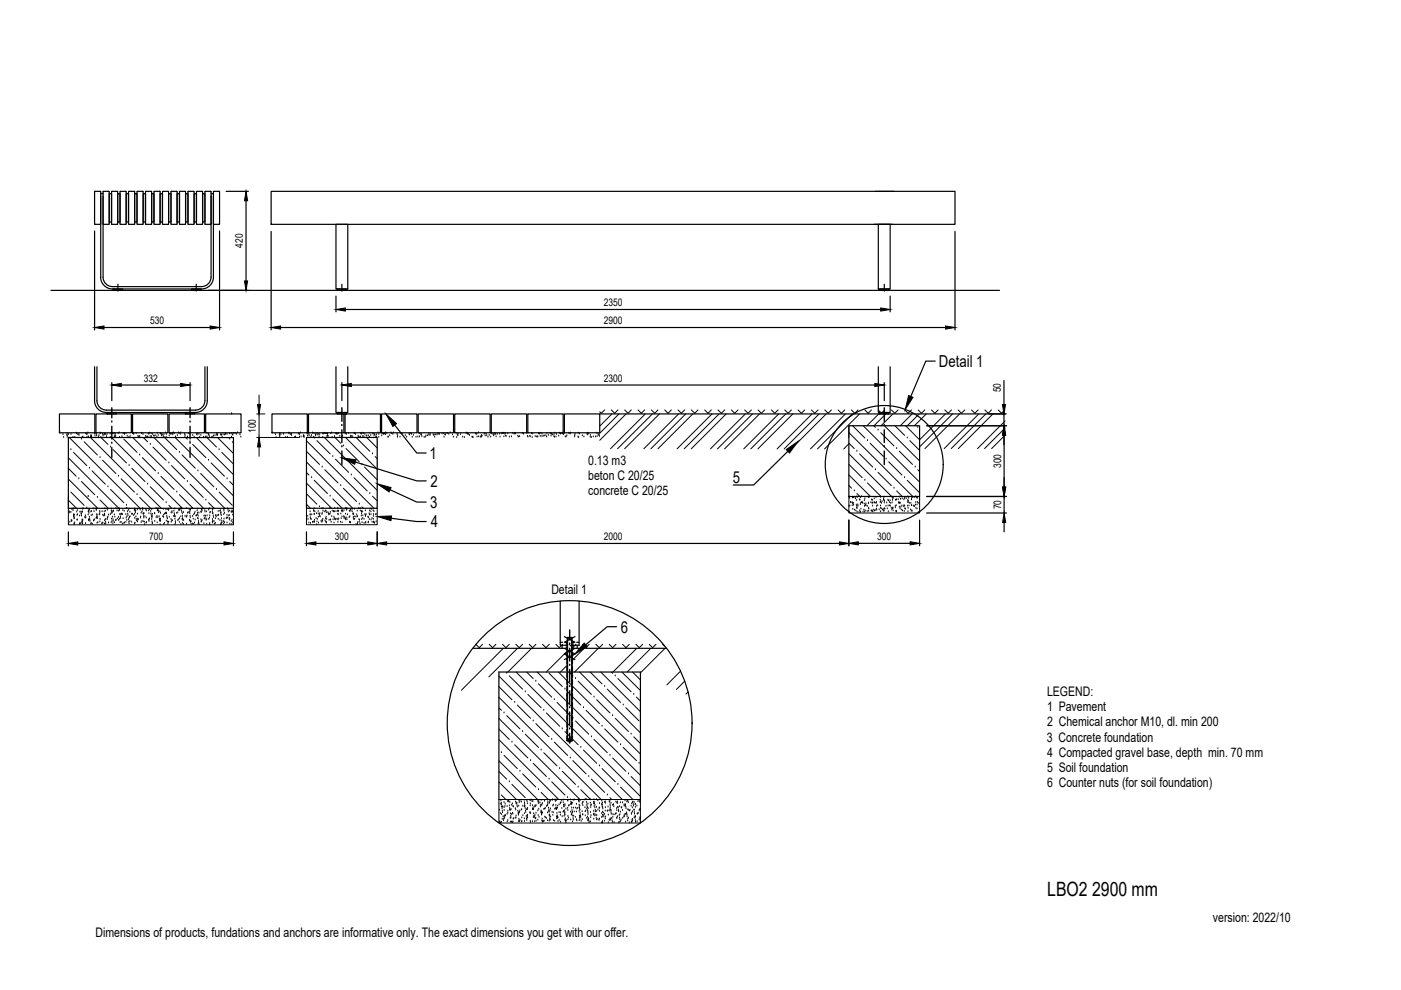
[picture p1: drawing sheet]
<svg xmlns="http://www.w3.org/2000/svg" width="297mm" height="210mm" viewBox="0 0 297 210" stroke-linecap="round" stroke-linejoin="round" font-family="sans-serif">
<defs><g id="words">
<text font-size="4.2" x="222" y="189.9">LBO2 2900 mm</text>
<g font-size="3.5">
<text x="199.1" y="77.8">Detail 1</text>
<text x="91" y="97.3">1</text>
<text x="91.2" y="107.7">3</text>
<text x="91.3" y="103.2">2</text>
<text x="155.3" y="102.3">5</text>
<text x="91.3" y="111.8">4</text>
<text x="131.6" y="134.1">6</text>
</g>
<g font-size="2.8">
<text x="124.7" y="98.6">0.13 m3</text>
<text x="124.7" y="101.8">beton C 20/25</text>
<text x="124.7" y="105">concrete C 20/25</text>
<text x="116.9" y="126">Detail 1</text>
<text x="222" y="147.6">LEGEND:</text>
<text x="222" y="150.8">1 Pavement</text>
<text x="222" y="154">2 Chemical anchor M10, dl. min 200</text>
<text x="221.9" y="157.2">3 Concrete foundation</text>
<text x="222" y="160.5">4 Compacted gravel base, depth min. 70 mm</text>
<text x="222" y="163.7">5 Soil foundation</text>
<text x="222" y="166.9">6 Counter nuts (for soil foundation)</text>
<text x="257.2" y="195.4">version: 2022/10</text>
<text x="20.2" y="198.6">Dimensions of products, fundations and anchors are informative only. The exact dimensions you get with our offer.</text>
</g>
<g font-size="2.2">
<text x="51.5" y="52.5" transform="rotate(-90 51.5 52.5)">420</text>
<text x="128" y="65">2350</text>
<text x="31.8" y="68.8">530</text>
<text x="128" y="68.8">2900</text>
<text x="30.5" y="81">332</text>
<text x="128" y="81">2300</text>
<text x="212.2" y="83.2" transform="rotate(-90 212.2 83.2)">50</text>
<text x="54.3" y="91.8" transform="rotate(-90 54.3 91.8)">100</text>
<text x="212.2" y="99.3" transform="rotate(-90 212.2 99.3)">300</text>
<text x="212.2" y="108" transform="rotate(-90 212.2 108)">70</text>
<text x="31.6" y="114.6">700</text>
<text x="71" y="114.6">300</text>
<text x="128" y="114.6">2000</text>
<text x="186" y="114.5">300</text>
</g>
</g></defs>
<!-- layer: SRAFY -->
<g fill="none" stroke="#000" stroke-width=".21">
<path d="M12.7 91.8h.1M13.3 92.2h.1M13.5 92.8h.1M14.2 92.3h.1M14.2 92h.1M14.2 92.7h.1M14.3 92.4h.1M14.5 97.1l10.7 10.7M14.5 99.3l1.6 1.7M14.5 92.1h.1M14.7 92.8l15 15M15 95.3h.1"/>
<path d="M15.1 92.1h.1M15.5 92.7h.1M15.6 95.9l2.8 2.8M15.9 92.7h.1M16.2 91.8h.1M16.2 92h.1M16.5 92.1h.1M16.7 92.1h.1M16.7 92.3h.1M17.3 93.1h.1M17.4 92.7h.1M17.6 92.7h.1"/>
<path d="M17.8 93.7l2.8 2.8M18.2 92h.1M18.3 92.1h.1M18.4 92.7h.1M18.5 92.1h.1M18.6 91.8h.1M18.8 92.6h.1M19 99.3h.1M19.2 92.8l15 15M19.2 92.6h.1M19.3 92.4h.1M19.3 92.6h.1"/>
<path d="M19.4 92.5h.1M19.4 92.7h.1M19.5 99.8l2.8 2.9M20.1 92h.1M20.1 92.5h.1M20.2 92h.1M20.4 92.1h.1M20.5 92.4h.1M20.9 92.7h.1M21 92.3h.1M21.2 91.8h.1M21.2 97h.1"/>
<path d="M21.3 91.9h.1M21.4 92.7h.1M21.4 92.8l1.5 1.4M21.7 92h.1M21.8 97.6l2.8 2.8M21.9 92.4h.1M21.9 92.2h.1M22.1 92h.1M22.2 92.2h.1M22.4 92.1h.1M22.6 92.6h.1M22.7 92.1h.1"/>
<path d="M23.3 92h.1M23.4 92.7h.1M23.4 94.8h.1M23.6 92h.1M23.7 92.8l15 15M23.8 91.9h.1M23.9 92h.1M24 95.3l2.8 2.9M24.1 92h.1M24.2 92.6h.1M24.4 92.1h.1M24.4 92.4h.1"/>
<path d="M24.4 91.9h.1M24.5 92.5h.1M25.1 91.9h.1M25.3 91.8h.1M25.4 92.7h.1M25.9 92.6h.1M26.1 91.9h.1M26.3 93.1l2.8 2.8M26.3 91.9h.1M26.4 92.1h.1M26.4 92h.1M26.7 91.9h.1"/>
<path d="M27 92.5h.1M27.3 92.7h.1M27.4 98.7h.1M27.6 92.5h.1M27.9 99.3l2.8 2.8M28.1 91.9h.1M28.2 92.8l15 15M28.3 91.9h.1M28.3 92.1h.1M28.9 91.9h.1M29.2 92.5h.1M29.3 92.7h.1"/>
<path d="M29.5 92.5h.1M29.6 96.5h.1M29.6 92.6h.1M30.1 91.9h.1M30.2 97l2.8 2.8M30.3 92.1h.1M30.4 92.8l.9 .9M30.9 92.5h.1M31 92.7h.1M31.3 92.7h.1M31.3 92.6h.1M31.4 92h.1"/>
<path d="M31.5 92.1h.1M31.7 91.8h.1M31.8 92.6h.1M31.9 94.2h.1M32 91.9h.1M32.1 92.6h.1M32.3 92.1h.1M32.4 94.8l2.8 2.8M32.6 92.4h.1M32.6 92.8l15.1 15M32.7 92.4h.1M33 92.4h.1"/>
<path d="M33.3 92.7h.1M33.3 91.8h.1M33.5 92.3h.1M34 92h.1M34 91.9h.1M34.2 92.4h.1M34.3 92.1h.1M34.4 92.2h.1M34.6 92.6h.1M34.7 92.2h.1M34.8 92.7h.1M34.9 92.8l2.6 2.5"/>
<path d="M35.1 91.8h.1M35.2 92.7h.1M35.3 92.1h.1M35.8 98.2h.1M35.9 92.4h.1M36 91.9h.1M36.1 92h.1M36.3 92.1h.1M36.4 98.7l2.8 2.8M36.5 92h.1M36.7 92.1h.1M36.7 91.8h.1"/>
<path d="M37 91.9h.1M37.1 92.8l12.4 12.3M37.2 92.7h.1M37.6 92.4h.1M37.8 91.8h.1M38 91.9h.1M38 95.9h.1M38.2 92.1h.1M38.4 91.8h.1M38.6 96.5l2.8 2.8M39.1 92.1h.1M39.2 92.7h.1"/>
<path d="M39.3 92.3h.1M39.4 92.8l.3 .3M39.8 92.7h.1M39.9 91.9h.1M40.2 92.1h.1M40.3 93.7h.1M40.8 94.2l2.9 2.8M40.9 92.3h.1M41.2 92.7h.1M41.6 92.8l7.9 7.8M41.7 92.1h.1M41.8 92.2h.1"/>
<path d="M41.9 91.9h.1M42 99.8h.1M42.2 92.1h.1M42.3 92.7h.1M42.6 92.3h.1M43.2 92.7h.1M43.5 92.7h.1M43.9 92.6h.1M43.9 92.8l2 2M43.9 91.9h.1M44.2 92.1h.1M44.2 97.6h.1"/>
<path d="M44.2 92.3h.1M44.2 92.2h.1M44.4 92.6h.1M44.8 98.2l2.8 2.8M44.9 92.7h.1M45.1 92.7h.1M45.3 92.4h.1M45.6 92.4h.1M45.9 92.3h.1M45.9 91.9h.1M46.1 92.3h.1M46.1 92.8l3.4 3.3"/>
<path d="M46.1 92.1h.1M46.5 95.3h.1M46.8 92.2h.1M46.9 92.3h.1M47 92.2h.1M47 95.9l2.5 2.5M47.1 92.7h.1M47.3 92.2h.1M47.6 92.2h.1M47.8 92.1h.1M47.9 91.9h.1M48.1 92.1h.1"/>
<path d="M48.7 92h.1M48.7 93.1h.1M49 91.9h.1M49.1 92.7h.1M49.3 92.2h.1M49.3 93.7l.2 .2M49.4 92.2h.1M49.5 91.9h.1M49.8 91.9h.1M50.1 92.1h.1M50.4 91.8h.1M50.9 92.2h.1"/>
<path d="M51.1 92.7h.1M54.4 87.8h1.8M54.4 92.8h9.1M54.9 83.8v2M54.9 87.8v5M54.9 94.8v2M57.8 91.8h.1M58.4 92.2h.1M58.6 92.8h.1M59.2 92.3h.1M59.3 92.7h.1M59.3 92h.1"/>
<path d="M59.3 92.4h.1M59.6 92.1h.1M60.1 92.1h.1M60.5 92.7h.1M60.9 92.7h.1M61.2 91.8h.1M61.3 92h.1M61.5 92.1h.1M61.8 92.1h.1M61.8 92.3h.1M62.5 92.7h.1M62.6 92.7h.1"/>
<path d="M63.3 92h.1M63.4 92.1h.1M63.5 92.7h.1M63.5 92.1h.1M63.7 91.8h.1M63.8 92.6h.1M64.3 92.6h.1M64.3 92.4h.1M64.4 92.6h.1M64.5 92.5h.1M64.5 92.7h.1M65 98l9.8 9.8"/>
<path d="M65 93.5l14.3 14.3M65 95.7l2.8 2.8M65.1 92h.1M65.2 92.5h.1M65.2 92h.1M65.5 92.1h.1M65.5 92.4h.1M65.9 92.7h.1M66.1 92.3h.1M66.2 91.8h.1M66.4 91.9h.1M66.5 92.7h.1"/>
<path d="M66.6 92.9h.1M66.8 92h.1M66.9 92.4h.1M66.9 92.2h.1M67.2 93.4l2.8 2.8M67.2 92h.1M67.3 92.2h.1M67.5 92.1h.1M67.6 92.6h.1M67.8 92.1h.1M68.3 99h.1M68.4 92h.1"/>
<path d="M68.4 92.7h.1M68.6 92h.1M68.8 92.8l11.2 11.2M68.8 91.9h.1M68.9 99.6l2.8 2.8M69 92h.1M69.2 92h.1M69.3 92.6h.1M69.5 92.1h.1M69.5 92.4h.1M69.5 91.9h.1M69.6 92.5h.1"/>
<path d="M70.1 91.9h.1M70.3 91.8h.1M70.4 92.7h.1M70.6 96.8h.1M70.9 92.6h.1M71 92.8l1.2 1.2M71.1 97.3l2.8 2.9M71.2 91.9h.1M71.4 91.9h.1M71.4 92.1h.1M71.5 92h.1M71.8 91.9h.1"/>
<path d="M72 92.5h.1M72.4 92.7h.1M72.6 92.5h.1M72.8 94.5h.1M73.1 91.9h.1M73.3 92.8l6.7 6.7M73.4 95.1l2.8 2.8M73.4 92.1h.1M73.4 91.9h.1M73.9 91.9h.1M74.3 92.5h.1M74.4 92.7h.1"/>
<path d="M74.6 92.5h.1M74.7 92.6h.1M75.1 91.9h.1M75.4 92.1h.1M75.6 92.9l2.8 2.8M75.9 92.5h.1M76 92.7h.1M76.3 92.7h.1M76.4 92.6h.1M76.5 92h.1M76.6 92.1h.1M76.7 98.5h.1"/>
<path d="M76.8 91.8h.1M76.9 92.6h.1M77.1 91.9h.1M77.1 92.6h.1M77.3 99l2.7 2.7M77.4 92.1h.1M77.6 92.4h.1M77.8 92.8l2.2 2.2M77.8 92.4h.1M78.1 92.4h.1M78.3 92.7h.1M78.4 91.8h.1"/>
<path d="M78.6 92.3h.1M79 96.2h.1M79.1 91.9h.1M79.1 92h.1M79.3 92.4h.1M79.3 92.1h.1M79.5 92.2h.1M79.5 96.8l.5 .4M79.7 92.6h.1M79.8 92.2h.1M79.8 92.7h.1M80.1 91.8h.1"/>
<path d="M80.3 92.7h.1M80.3 92.1h.1M80.9 92.4h.1M81 91.9h.1M81.2 92h.1M81.3 92.1h.1M81.5 92h.1M81.6 92h.1M81.7 92.1h.1M81.8 91.8h.1M82 91.9h.1M82.3 92.7h.1"/>
<path d="M82.6 92.4h.1M82.9 91.8h.1M83 91.9h.1M83.3 92.1h.1M83.4 91.8h.1M84.2 92.1h.1M84.3 92.7h.1M84.3 92.3h.1M84.8 92.7h.1M85 91.9h.1M85.3 92.1h.1M85.9 92.3h.1"/>
<path d="M86.2 92.7h.1M86.7 92.1h.1M86.8 92.2h.1M87 91.9h.1M87.2 92.1h.1M87.4 92.7h.1M87.6 92.3h.1M88.2 92.7h.1M88.6 92.7h.1M88.9 92.6h.1M89 91.9h.1M89.2 92.1h.1"/>
<path d="M89.3 92.2h.1M89.3 92.3h.1M89.4 92.6h.1M89.9 92.7h.1M90.2 92.7h.1M90.3 92.4h.1M90.6 92.4h.1M90.9 92.3h.1M90.9 91.9h.1M91.2 92.3h.1M91.2 92.1h.1M91.8 92.2h.1"/>
<path d="M92 92.3h.1M92 92.2h.1M92.2 92.7h.1M92.3 92.2h.1M92.6 92.2h.1M92.9 92.1h.1M92.9 91.9h.1M93.2 92.1h.1M93.7 92h.1M94.1 91.9h.1M94.1 92.7h.1M94.3 92.2h.1"/>
<path d="M94.4 92.2h.1M94.6 91.9h.1M94.9 91.9h.1M95.2 92.1h.1M95.4 91.8h.1M95.9 92.2h.1M96.1 92.7h.1M96.8 92.8h.1M96.9 91.9h.1M97 92.3h.1M97.1 92.4h.1M97.1 92.1h.1"/>
<path d="M97.6 92.1h.1M98.1 92.7h.1M98.5 92.8h.1M98.8 91.9h.1M99 91.8h.1M99.1 92.1h.1M99.3 92.1h.1M99.5 92.3h.1M100.1 92.7h.1M100.2 92.7h.1M100.3 92.8h.1M100.8 91.9h.1"/>
<path d="M100.9 92.1h.1M101.1 92.1h.1M101.2 92.7h.1M101.4 91.8h.1M101.5 92.6h.1M101.8 92.7h.1M102 92.5h.1M102.1 92.7h.1M102.1 92.3h.1M102.2 92.5h.1M102.7 92.1h.1M102.8 91.9h.1"/>
<path d="M102.9 92.4h.1M103.1 92.1h.1M103.2 92.4h.1M103.5 92.7h.1M103.7 92.3h.1M104 91.8h.1M104 92.7h.1M104.1 91.9h.1M104.3 92h.1M104.6 92.2h.1M104.7 92.4h.1M104.8 91.9h.1"/>
<path d="M104.9 92.2h.1M105 92.1h.1M105.2 92.6h.1M105.4 92.1h.1M105.9 92h.1M106 92.7h.1M106.3 92h.1M106.6 91.8h.1M106.6 91.9h.1M106.8 91.9h.1M106.8 92.6h.1M107 92h.1"/>
<path d="M107.1 91.9h.1M107.2 92.4h.1M107.3 92.5h.1M107.7 92h.1M108 92.7h.1M108.5 92.6h.1M108.7 91.9h.1M109 92h.1M109.1 91.9h.1M109.2 92h.1M109.3 92h.1M109.8 92.5h.1"/>
<path d="M110 92.7h.1M110.2 92.6h.1M110.7 91.9h.1M110.9 92h.1M111 92h.1M111.7 91.9h.1M111.8 92.5h.1M111.9 92.7h.1M112.3 92.5h.1M112.4 92.6h.1M112.7 91.9h.1M112.8 92.8h.1"/>
<path d="M113 92h.1M113.5 92.5h.1M113.7 92.7h.1M113.9 92.7h.1M114 92.6h.1M114.2 91.9h.1M114.3 91.9h.1M114.3 92.1h.1M114.6 92.5h.1M114.7 91.9h.1M114.9 92.6h.1M114.9 92h.1"/>
<path d="M115.2 92.5h.1M115.4 92.4h.1M115.7 92.4h.1M115.9 92.7h.1M115.9 91.9h.1M116.3 92.3h.1M116.6 91.9h.1M116.8 92h.1M116.8 92.5h.1M116.9 92h.1M117.1 92.2h.1M117.4 92.6h.1"/>
<path d="M117.5 92.2h.1M117.6 92.7h.1M117.7 91.8h.1M117.9 92.7h.1M118 92.1h.1M118.5 92.5h.1M118.6 91.9h.1M118.8 92h.1M118.9 92h.1M119.2 91.9h.1M119.3 91.8h.1M119.3 92h.1"/>
<path d="M119.5 92.1h.1M119.7 91.9h.1M119.9 92.6h.1M120 92.6h.1M120.2 92.4h.1M120.6 91.9h.1M120.9 92h.1M120.9 91.8h.1M121.8 92.6h.1M121.8 92.4h.1M121.9 92.1h.1M122.6 92.7h.1"/>
<path d="M122.6 91.8h.1M122.7 92.8h.1M122.8 92h.1M123.5 92.4h.1M123.8 92.6h.1M124.5 92.1h.1M124.6 91.8h.1M124.6 92.2h.1M124.8 92h.1M125.1 92.7h.1M125.2 92.3h.1M125.4 92.8h.1"/>
<path d="M125.8 92.6h.1M126.3 92.6h.1M126.5 91.8h.1M126.6 92.6h.1M126.8 92h.1M126.8 92.3h.1M127 92.2h.1M127.1 92.5h.1M128.2 86.9l-.7 .7-.3-.3M129.6 86.9l.7 .7 .7-.7M129.7 87.8l-2.5 2.6M131.2 87.8l-4 4"/>
<path d="M132.4 86.9l.7 .7 .8-.7M132.7 87.8l-5.5 5.5M135.3 86.9l.7 .7 .7-.7M136.8 87.8l-7.4 7.3M138.1 86.9l.7 .7 .7-.7M138.3 87.8l-7.4 7.3M139.8 87.8l-7.4 7.3M140.9 86.9l.7 .7 .7-.7M143.7 86.9l.8 .7 .7-.7M143.9 87.8l-7.4 7.4M145.4 87.8l-7.4 7.4M146.6 86.9l.7 .7 .7-.7"/>
<path d="M146.9 87.8l-7.4 7.4M149.4 86.9l.7 .7 .7-.7M151 87.8l-7.4 7.4M152.2 86.9l.7 .7 .8-.7M152.5 87.8l-7.4 7.4M154 87.8l-7.4 7.4M155.1 86.9l.7 .7 .7-.7M157.9 86.9l.7 .7 .7-.7M158 87.8l-7.4 7.4M159.5 87.8l-7.4 7.4M160.7 86.9l.7 .7 .7-.7M161 87.8l-7.4 7.4"/>
<path d="M163.6 86.9l.7 .7 .7-.7M165.1 87.8l-7.4 7.4M166.4 86.9l.7 .7 .7-.7M166.6 87.7l-7.4 7.5M168.1 87.7l-7.4 7.5M169.2 86.9l.7 .7 .7-.7M172 86.9l.7 .7 .7-.7M172.2 87.7l-7.4 7.5M173.7 87.7l-7.4 7.5M174.9 86.9l.7 .7 .7-.7M175.2 87.7l-7.4 7.5M177.7 86.9l.7 .7 .7-.7"/>
<path d="M179.3 87.7l-7.5 7.5M180 96.2l9 9.1M180 91.7l13.5 13.6M180 94l1.1 1.1M180 94.1l-1.1 1.1M180 90.2v2.6M180 98.5l2.8 2.8M180.5 86.9l.7 .7 .7-.7M180.7 87.7l-7.4 7.5M180.8 90.3l2.6 2.6M181.7 95.7h.1M182.2 96.2l2.8 2.8"/>
<path d="M182.3 87.7l-7.5 7.5M183 90.3l12 11.9M183.4 86.9l.7 .7 .7-.7M183.9 93.4h.1M184.5 94l2.8 2.8M185.3 90.3l.3 .3M185.6 99.6h.1M186.2 91.2h.1M186.2 86.9l.7 .7 .7-.7M186.3 87.7l-2.5 2.6M186.7 91.7l2.8 2.8M187.5 90.3l7.5 7.4"/>
<path d="M187.8 87.7l-2.5 2.6M187.9 97.3h.1M188.4 97.9l2.8 2.8M189 86.9l.7 .7 .7-.7M189.3 87.7l-2.5 2.6M189.8 90.3l2 2M190.1 95.1h.1M190.7 95.7l2.8 2.8M191.8 86.9l.7 .7 .7-.7M192.3 92.9h.1M192.9 93.4l2.1 2.1M193.4 87.7l-2.5 2.6"/>
<path d="M194 99h.1M194.6 90.6h.1M194.6 99.6l.4 .4M194.7 86.9l.7 .7 .7-.7M194.9 87.7l-2.5 2.6M196.4 87.7l-2.5 2.6M197.5 86.9l.7 .7 .7-.7M200.3 86.9l.7 .7 .7-.7M200.5 87.7l-5.5 5.5-3-2.9M202 87.7l-7 7M203.1 86.9l.8 .7 .7-.7M203.5 87.7l-7.4 7.4"/>
<path d="M206 86.9l.7 .7 .7-.7M207.5 87.7l-7.3 7.4M208.8 86.9l.7 .7 .7-.7M209 87.7l-7.3 7.4M210.5 87.7l-7.3 7.4M211.6 86.9l.7 .7 .7-.7M213.1 89.2l-5.9 5.9M213.1 90.7l-4.4 4.4M213.1 92.2l-2.9 2.9M14.5 101.6l6.2 6.2M14.5 105.3v6h35v-3.5M14.5 106l1.7 1.8"/>
<path d="M14.6 111.2h.1M14.6 108.7h.1M14.7 108.5h.1M14.8 108.7h.1M14.8 110.7h.1M15 104.3l2.8 2.8M15 108.6h.1M15.1 110.3h.1M15.1 110.6h.1M15.2 108h.1M15.2 110.4h.1M15.4 108h.1"/>
<path d="M15.5 108.3h.1M15.6 109.1h.1M15.6 109.5h.1M15.7 109.4h.1M15.7 107.8h.1M15.7 109.7h.1M15.7 111.1h.1M15.7 110h.1M15.8 109.9h.1M15.8 109.2h.1M15.8 111.2h.1M15.8 110.9h.1"/>
<path d="M16.3 108.6h.1M16.3 110.3h.1M16.3 109.3h.1M16.4 108.2h.1M16.4 110.2h.1M16.4 109.1h.1M16.7 101.5h.1M16.9 109.4h.1M16.9 111.2h.1M16.9 111.1h.1M16.9 108.6h.1M17 111h.1"/>
<path d="M17.2 108.6h.1M17.2 109h.1M17.2 110.9h.1M17.2 109.1h.1M17.3 102.1l2.8 2.8M17.3 109.4h.1M17.4 108.7h.1M17.4 110.7h.1M17.4 110.3h.1M17.5 110.8h.1M17.5 108.5h.1M17.5 111.1h.1"/>
<path d="M17.5 110.5h.1M17.5 108h.1M17.5 110.3h.1M17.6 107.8h.1M18 109.7h.1M18.1 109.9h.1M18.1 109.4h.1M18.1 111h.1M18.2 109.7h.1M18.4 107.7h.1M18.7 109.2h.1M18.7 108.5h.1"/>
<path d="M18.7 108h.1M18.8 110.2h.1M18.8 108.4h.1M18.8 110.4h.1M18.8 108.5h.1M18.8 108.8h.1M19 109.7h.1M19 108.2h.1M19 110.2h.1M19.1 110.5h.1M19.2 111.1h.1M19.3 108.6h.1"/>
<path d="M19.3 109.3h.1M19.4 111h.1M19.4 108.4h.1M19.6 109.2h.1M19.6 111.2h.1M19.8 110.5h.1M19.9 107.9h.1M19.9 108.5h.1M19.9 110.4h.1M20 110.2h.1M20.4 107.9h.1M20.4 109.9h.1"/>
<path d="M20.4 108.2h.1M20.4 109.8h.1M20.5 109.1h.1M20.6 109.3h.1M20.6 110.9h.1M20.6 109.6h.1M20.6 110h.1M20.6 105.5h.1M20.8 110.8h.1M21 109.2h.1M21.1 109.1h.1M21.2 108.4h.1"/>
<path d="M21.2 108.7h.1M21.2 110.7h.1M21.2 106l1.8 1.8M21.2 110.1h.1M21.6 111.1h.1M21.6 108.5h.1M21.7 111h.1M21.8 109.2h.1M21.8 110.9h.1M22 109.4h.1M22.1 108.5h.1M22.1 109.1h.1"/>
<path d="M22.1 111.1h.1M22.2 109h.1M22.2 110.4h.1M22.2 109.4h.1M22.2 107.9h.1M22.3 110.2h.1M22.4 108.4h.1M22.4 110.7h.1M22.4 111.1h.1M22.4 110.1h.1M22.8 108.2h.1M22.8 110.1h.1"/>
<path d="M22.8 109.8h.1M22.9 109.7h.1M22.9 103.2h.1M23 109.2h.1M23 110.9h.1M23.4 109.1h.1M23.4 103.8l2.9 2.8M23.6 108.9h.1M23.6 110.9h.1M23.6 108.3h.1M23.7 110.1h.1M23.7 107.9h.1"/>
<path d="M23.7 108.5h.1M23.7 108.6h.1M23.7 110.6h.1M23.8 108.8h.1M23.9 109.6h.1M23.9 111h.1M24 110.2h.1M24 108.5h.1M24 110.5h.1M24.1 108.4h.1M24.2 109.2h.1M24.3 110.8h.1"/>
<path d="M24.3 109.6h.1M24.5 110.4h.1M24.6 107.8h.1M24.6 110.3h.1M24.8 108.3h.1M24.9 110h.1M25.1 101h.1M25.1 109.7h.1M25.2 108.4h.1M25.2 110.3h.1M25.3 107.9h.1M25.3 108.1h.1"/>
<path d="M25.3 110.1h.1M25.3 108.2h.1M25.4 109.1h.1M25.5 110.8h.1M25.5 109.6h.1M25.6 109.9h.1M25.7 110.8h.1M25.7 101.5l2.8 2.8M25.7 109.1h.1M25.8 109h.1M25.9 109.1h.1M25.9 111.1h.1"/>
<path d="M26.1 108.3h.1M26.1 110h.1M26.3 111h.1M26.3 108.4h.1M26.4 110.9h.1M26.7 109.1h.1M26.7 110.7h.1M26.7 107.9h.1M26.8 109.8h.1M26.8 107.1h.1M26.9 110.3h.1M26.9 107.8h.1"/>
<path d="M26.9 109.6h.1M27 108.5h.1M27.1 109h.1M27.1 109.3h.1M27.2 110.2h.1M27.3 108.2h.1M27.3 110.7h.1M27.3 109.9h.1M27.4 111h.1M27.4 107.7v.1M27.5 109.7h.1M27.5 108.6h.1"/>
<path d="M27.5 110.6h.1M27.6 109.6h.1M27.9 109h.1M27.9 110.7h.1M28.1 109h.1M28.3 109.3h.1M28.5 108.2h.1M28.5 109.1h.1M28.5 111h.1M28.6 109.9h.1M28.6 107.9h.1M28.6 110.9h.1"/>
<path d="M28.7 108.4h.1M28.7 108.7h.1M28.8 108.3h.1M28.8 109.6h.1M28.9 110.1h.1M28.9 110.4h.1M29.1 104.9h.1M29.1 109h.1M29.1 108.1h.1M29.1 110.1h.1M29.1 110.7h.1M29.2 110.3h.1"/>
<path d="M29.3 110.2h.1M29.6 105.5l2.3 2.3M29.7 108.1h.1M29.8 109.9h.1M29.8 109.6h.1M29.9 108.8h.1M29.9 110.8h.1M30.1 108.5h.1M30.1 110.5h.1M30.2 107.8h.1M30.3 108.1h.1M30.3 109h.1"/>
<path d="M30.4 110.6h.1M30.4 109h.1M30.4 109.5h.1M30.5 109.9h.1M30.5 108.9h.1M30.6 110.7h.1M30.7 111.2h.1M30.7 109.6h.1M30.9 108.1h.1M31 110.9h.1M31 109.8h.1M31 108.3h.1"/>
<path d="M31.1 110.8h.1M31.3 102.7h.1M31.5 108.3h.1M31.5 110.3h.1M31.6 108.9h.1M31.6 110.2h.1M31.6 110.6h.1M31.7 108h.1M31.7 110h.1M31.9 103.2l2.8 2.8M31.9 108.4h.1M32 108.9h.1"/>
<path d="M32.1 109.3h.1M32.2 109.6h.1M32.2 108.1h.1M32.2 110.1h.1M32.2 109.8h.1M32.2 110.7h.1M32.3 109.5h.1M32.3 111h.1M32.3 109h.1M32.8 108.9h.1M32.8 110.5h.1M33.1 107.8h.1"/>
<path d="M33.1 109.8h.1M33.3 109.5h.1M33.3 110.8h.1M33.4 108.3h.1M33.4 108h.1M33.5 109.7h.1M33.5 108.2h.1M33.5 107.8h.1M33.5 100.4h.1M33.6 108.4h.1M33.6 108.7h.1M33.7 109.6h.1"/>
<path d="M33.8 110.1h.1M33.9 110.4h.1M33.9 108.5h.1M33.9 110.5h.1M33.9 110.2h.1M34 111.3h.1M34 110.1h.1M34 108.8h.1M34 110.5h.1M34.1 101l2.8 2.8M34.5 109.5h.1M34.6 108h.1"/>
<path d="M34.7 109.7h.1M34.7 109.2h.1M34.7 111.2h.1M34.9 109h.1M34.9 111h.1M35.1 108.9h.1M35.2 108.1h.1M35.2 108.8h.1M35.2 106.6h.1M35.3 110.5h.1M35.3 109h.1M35.4 109.5h.1"/>
<path d="M35.4 109.8h.1M35.5 108h.1M35.5 110h.1M35.5 110.7h.1M35.6 111.2h.1M35.7 110.8h.1M35.7 108.2h.1M35.8 110.7h.1M35.8 107.1l.6 .7M35.8 107.9h.1M35.9 109.7h.1M36.3 110.1h.1"/>
<path d="M36.3 108.7h.1M36.3 110.7h.1M36.5 108.5h.1M36.5 108.8h.1M36.5 110.4h.1M36.8 109.5h.1M36.9 108.4h.1M36.9 108.9h.1M37 109.4h.1M37 109.2h.1M37.1 107.9h.1M37.1 109.5h.1"/>
<path d="M37.1 110.1h.1M37.1 111.2h.1M37.1 109.6h.1M37.2 110.6h.1M37.2 110.9h.1M37.5 108.8h.1M37.5 104.3h.1M37.7 108.7h.1M37.7 110.4h.1M37.9 108.2h.1M37.9 110.2h.1M38 110.8h.1"/>
<path d="M38 108.2h.1M38 104.9l2.8 2.8M38.1 108h.1M38.1 109.9h.1M38.1 108.1h.1M38.3 107.9h.1M38.3 111.2h.1M38.3 109.6h.1M38.4 107.8h.1M38.5 108.3h.1M38.6 108.6h.1M38.6 110.1h.1"/>
<path d="M38.7 109.5h.1M38.7 109h.1M38.7 110.9h.1M38.7 110h.1M38.8 110.3h.1M38.9 111.2h.1M38.9 108.7h.1M38.9 110.3h.1M39.2 109.5h.1M39.5 109.7h.1M39.5 107.8h.1M39.6 111.2h.1"/>
<path d="M39.6 109.5h.1M39.6 109.4h.1M39.7 102.1h.1M39.8 108.8h.1M39.9 108.7h.1M40.1 108h.1M40.1 108.6h.1M40.2 110.3h.1M40.2 108.9h.1M40.3 108.5h.1M40.3 110.4h.1M40.3 102.7l2.8 2.8"/>
<path d="M40.3 109.4h.1M40.3 109.8h.1M40.4 110.7h.1M40.4 108.2h.1M40.5 110.6h.1M40.5 111.1h.1M40.7 107.8h.1M40.8 111.1h.1M40.8 109.5h.1M41 110.1h.1M41.1 109.2h.1M41.1 111.1h.1"/>
<path d="M41.2 108.9h.1M41.2 110.9h.1M41.4 108.6h.1M41.4 110.3h.1M41.5 109.4h.1M41.7 109.3h.1M41.8 108.3h.1M41.9 107.9h.1M41.9 109.9h.1M41.9 108.8h.1M41.9 109.2h.1M42 111.1h.1"/>
<path d="M42 109.5h.1M42 110h.1M42.1 110.6h.1M42.1 110.9h.1M42.2 108.8h.1M42.2 111.2h.1M42.5 100.4l2.8 2.8M42.6 108.6h.1M42.6 110.2h.1M42.7 108.7h.1M42.7 110.6h.1M42.7 110.7h.1"/>
<path d="M42.7 108.1h.1M42.8 108.4h.1M42.8 110.4h.1M42.8 108h.1M43.2 111h.1M43.2 109.4h.1M43.3 110h.1M43.4 109.9h.1M43.4 108.3h.1M43.4 109.4h.1M43.5 108.6h.1M43.6 109.5h.1"/>
<path d="M43.7 106h.1M43.7 110h.1M43.7 110.3h.1M43.8 108.5h.1M43.8 111.2h.1M43.8 110.2h.1M43.9 109.4h.1M44.2 106.6l1.2 1.2M44.2 108.1h.1M44.2 110.1h.1M44.4 107.9h.1M44.4 109.9h.1"/>
<path d="M44.5 111h.1M44.5 109.4h.1M44.5 111.3h.1M44.5 108.7h.1M44.6 108.6h.1M45 108.5h.1M45 108.9h.1M45 108h.1M45 110.9h.1M45 110.6h.1M45 110.1h.1M45.1 108.1h.1"/>
<path d="M45.1 110.5h.1M45.2 108.9h.1M45.2 109.4h.1M45.3 109.7h.1M45.4 110.6h.1M45.5 111.1h.1M45.7 110h.1M45.7 111h.1M45.7 109.3h.1M45.8 109.6h.1M45.9 103.8h.1M46 109.3h.1"/>
<path d="M46.2 109.3h.1M46.3 108.4h.1M46.3 110.1h.1M46.3 109.2h.1M46.5 104.3l2.8 2.8M46.6 108.4h.1M46.6 110.4h.1M46.7 108.3h.1M46.8 108.8h.1M46.8 111.3h.1M46.8 109.1h.1M46.8 108.7h.1"/>
<path d="M46.9 110.9h.1M46.9 111.1h.1M46.9 109.3h.1M46.9 110h.1M47 110.5h.1M47.1 110.8h.1M47.4 110.6h.1M47.4 109.1h.1M47.4 111.1h.1M47.4 108h.1M47.5 108.4h.1M47.5 110.1h.1"/>
<path d="M47.5 107.9h.1M47.6 108.8h.1M47.6 110.8h.1M48 110h.1M48.1 109.8h.1M48.1 110.9h.1M48.1 109.3h.1M48.1 101.5h.1M48.2 107.9h.1M48.2 109.8h.1M48.4 108.2h.1M48.4 108.5h.1"/>
<path d="M48.5 109.4h.1M48.6 109.9h.1M48.6 109.3h.1M48.6 110.3h.1M48.7 108.4h.1M48.7 102.1l.8 .8M48.7 110h.1M48.7 111.1h.1M49 108.6h.1M49 110.6h.1M49.2 111.2h.1M49.2 108.7h.1"/>
<path d="M49.2 108.3h.1M49.2 110.3h.1M49.3 108.5h.1M49.3 110.8h.1M49.4 109.2h.1M65 107.8v3.5h15v-3.5M65 106.9l.8 .9M65 102.4l5.3 5.4M65 104.7l2.2 2.2M65 100.2l.5 .5M65 110.3h.1M65 110h.1"/>
<path d="M65.2 109.5h.1M65.3 110.1h.1M65.5 110.9h.1M65.7 108.5h.1M65.8 109.1h.1M65.8 109.2h.1M65.8 109.7h.1M65.8 111h.1M65.9 110h.1M66 110.1h.1M66.1 101.3h.1M66.1 109.1h.1"/>
<path d="M66.3 110.7h.1M66.4 110.8h.1M66.5 108.3h.1M66.5 108.4h.1M66.5 110.7h.1M66.6 108.4h.1M66.6 107.9h.1M66.6 101.8l2.8 2.8M66.6 109.1h.1M66.7 110.3h.1M66.7 110.7h.1M66.8 108.5h.1"/>
<path d="M67 110h.1M67.1 108.9h.1M67.2 111.2h.1M67.2 110.6h.1M67.3 110.1h.1M67.5 108.5h.1M67.5 109h.1M67.5 109.7h.1M67.5 110.9h.1M67.7 109.1h.1M67.8 107.5h.1M67.8 109.5h.1"/>
<path d="M67.8 108.9h.1M67.9 109.6h.1M68.1 110.5h.1M68.2 107.9h.1M68.2 110.7h.1M68.3 109.1h.1M68.3 110.3h.1M68.3 108.9h.1M68.4 110.5h.1M68.4 110.1h.1M68.5 108.4h.1M68.5 107.8h.1"/>
<path d="M68.7 108.5h.1M68.9 110.4h.1M69 110h.1M69 108.3h.1M69.1 110.7h.1M69.1 108.4h.1M69.2 109.6h.1M69.2 108.7h.1M69.2 110.8h.1M69.2 110.9h.1M69.3 110.1h.1M69.5 108.7h.1"/>
<path d="M69.7 108.9h.1M69.7 109.1h.1M69.8 110.3h.1M69.8 109h.1M69.9 107.8h.1M70 109h.1M70 105.2h.1M70 110.3h.1M70 108.6h.1M70.1 110.3h.1M70.2 110.7h.1M70.3 109.5h.1"/>
<path d="M70.4 108.4h.1M70.6 105.8l1.9 2M70.6 110.2h.1M70.7 108.5h.1M70.7 108.4h.1M70.8 109.7h.1M70.8 110.9h.1M70.9 108.5h.1M71 107.8h.1M71 109.9h.1M71 110.1h.1M71.1 110.2h.1"/>
<path d="M71.2 108.5h.1M71.2 110.1h.1M71.5 110.1h.1M71.6 108.4h.1M71.6 107.8h.1M71.6 109h.1M71.6 110.7h.1M71.7 110.2h.1M71.7 109.1h.1M71.7 108.5h.1M71.7 108.4h.1M71.8 110h.1"/>
<path d="M72.2 110.7h.1M72.2 103h.1M72.3 109h.1M72.3 110h.1M72.4 108.4h.1M72.5 108.4h.1M72.5 109.6h.1M72.5 110.8h.1M72.6 108.3h.1M72.7 108.5h.1M72.8 103.5l2.8 2.8M72.9 109.6h.1"/>
<path d="M72.9 108.2h.1M72.9 109.9h.1M73 109.7h.1M73.2 109.9h.1M73.2 110.1h.1M73.2 107.8h.1M73.3 109h.1M73.3 110.2h.1M73.5 108.2h.1M73.5 107.8h.1M73.5 109.8h.1M73.6 110.2h.1"/>
<path d="M73.6 107.9h.1M73.7 109.1h.1M74 109.7h.1M74.1 108.4h.1M74.2 109.6h.1M74.2 108.4h.1M74.2 110.7h.1M74.2 110.8h.1M74.3 110.9h.1M74.3 108.1h.1M74.4 108.3h.1M74.5 100.7h.1"/>
<path d="M74.7 108h.1M74.7 108.5h.1M74.8 109h.1M74.9 109.6h.1M74.9 109.9h.1M74.9 109.1h.1M75 108.9h.1M75 110.2h.1M75 101.3l2.8 2.8M75.2 108h.1M75.2 110.1h.1M75.2 109.6h.1"/>
<path d="M75.5 109.6h.1M75.5 111.2h.1M75.6 109.1h.1M75.7 108.4h.1M75.8 109.5h.1M75.8 109.6h.1M75.8 111.2h.1M75.8 110.8h.1M76 107.8h.1M76.1 107.9h.1M76.1 110.2h.1M76.2 110.7h.1"/>
<path d="M76.2 106.9h.1M76.2 110.3h.1M76.3 111.1h.1M76.4 107.8h.1M76.4 108.3h.1M76.6 109.4h.1M76.6 108.9h.1M76.7 108.5h.1M76.7 110.2h.1M76.7 107.5l.3 .3M76.8 110.8h.1M76.8 108.6h.1"/>
<path d="M76.9 109.9h.1M76.9 109.4h.1M77.2 110.1h.1M77.2 111h.1M77.4 109.1h.1M77.5 108.3h.1M77.5 109.3h.1M77.5 109.5h.1M77.5 110.9h.1M77.5 110.7h.1M77.6 109.1h.1M78 109.6h.1"/>
<path d="M78 110.9h.1M78.1 109.8h.1M78.1 110.7h.1M78.3 108.9h.1M78.3 110.2h.1M78.3 109.2h.1M78.4 108.3h.1M78.4 104.6h.1M78.6 107.9h.1M78.6 108.5h.1M78.7 109.1h.1M78.7 110.3h.1"/>
<path d="M78.7 108h.1M78.9 109.9h.1M78.9 110.7h.1M79 105.2l1 1M79.1 108.3h.1M79.1 110.1h.1M79.2 109.5h.1M79.2 109.1h.1M79.2 110.7h.1M79.3 108.5h.1M79.3 110.8h.1M79.4 110.9h.1"/>
<path d="M79.6 109.1h.1M79.8 110.6h.1M79.9 109.1h.1M180 105.3v3.5h15v-3.5M180 105.2l.1 .1M180 100.7l4.5 4.6M180 102.9l.6 .6M180 107.4h.1M180.1 108.6h.1M180.1 105.6h.1M180.2 107.3h.1M180.3 106.5h.1"/>
<path d="M180.4 106.6h.1M180.7 106.6h.1M180.7 107.2h.1M180.7 105.6h.1M180.8 106.8h.1M180.8 108h.1M180.9 106.7h.1M181 105.5h.1M181 107.1h.1M181.1 104.1h.1M181.2 108.2h.1M181.3 105.5h.1"/>
<path d="M181.4 105.8h.1M181.5 108.3h.1M181.6 107.1h.1M181.6 105.4h.1M181.6 107.7h.1M181.6 106.1h.1M181.7 107.4h.1M181.7 104.6l.6 .7M181.7 108.6h.1M181.7 107.8h.1M181.8 105.4h.1M181.9 107.1h.1"/>
<path d="M181.9 107.4h.1M182.1 108.7h.1M182.2 106h.1M182.3 108.3h.1M182.3 106.1h.1M182.4 107h.1M182.5 105.5h.1M182.5 108.6h.1M182.5 106.7h.1M182.5 107.9h.1M182.7 106.6h.1M182.7 105.3h.1"/>
<path d="M182.9 106.6h.1M182.9 106.7h.1M183 108.6h.1M183.2 108.2h.1M183.3 106.1h.1M183.3 106.9h.1M183.3 107.4h.1M183.3 108.6h.1M183.4 101.8h.1M183.4 105.8h.1M183.4 108.3h.1M183.5 107.1h.1"/>
<path d="M183.6 106.8h.1M183.6 107.3h.1M183.9 108.4h.1M183.9 107.4h.1M183.9 102.4l2.8 2.8M184.1 106.8h.1M184.1 105.5h.1M184.1 105.4h.1M184.2 106.7h.1M184.2 108.4h.1M184.2 107.8h.1M184.2 107.9h.1"/>
<path d="M184.2 105.5h.1M184.6 106.6h.1M184.7 108.3h.1M184.8 106h.1M184.8 108.3h.1M184.9 106.7h.1M184.9 108.4h.1M185 106.1h.1M185 106.7h.1M185 107.3h.1M185 108.5h.1M185.1 108.1h.1"/>
<path d="M185.3 106.6h.1M185.4 105.8h.1M185.4 108.3h.1M185.4 106.6h.1M185.5 106.7h.1M185.6 108.2h.1M185.7 105.5h.1M185.8 106.7h.1M185.8 107.9h.1M185.8 106.5h.1M185.9 107.3h.1M185.9 108.2h.1"/>
<path d="M186.1 107.2h.1M186.2 100.2l2.8 2.8M186.4 108.1h.1M186.6 106.6h.1M186.6 106h.1M186.7 107.3h.1M186.7 106.4h.1M186.7 105.4h.1M186.7 108.5h.1M186.7 107.8h.1M186.8 107.9h.1M186.9 106.7h.1"/>
<path d="M187 106.4h.1M187.1 108.1h.1M187.3 108h.1M187.3 105.8h.1M187.3 106h.1M187.4 108.3h.1M187.4 108.4h.1M187.4 105.4h.1M187.4 106.1h.1M187.5 106.6h.1M187.5 106.3h.1M187.5 107.9h.1"/>
<path d="M187.6 107.9h.1M187.8 107.3h.1M188 106.6h.1M188.1 107.9h.1M188.3 106.1h.1M188.3 107.3h.1M188.3 108.5h.1M188.4 106.2h.1M188.6 106.5h.1M188.6 107.2h.1M188.7 106.2h.1M188.8 107.3h.1"/>
<path d="M188.9 106.7h.1M189 107.8h.1M189.1 108.1h.1M189.1 105.4h.1M189.2 106.6h.1M189.2 107.8h.1M189.2 106.1h.1M189.2 105.5h.1M189.3 107.7h.1M189.3 105.7h.1M189.3 107.8h.1M189.4 105.6h.1"/>
<path d="M189.4 108.3h.1M189.5 103.5h.1M189.8 107.7h.1M189.8 107.3h.1M189.9 106.1h.1M189.9 108.4h.1M190 106h.1M190 107.2h.1M190.1 108.4h.1M190.1 108.5h.1M190.1 106h.1M190.1 104.1l1.2 1.2"/>
<path d="M190.4 105.9h.1M190.5 106.7h.1M190.6 106.5h.1M190.7 106.8h.1M190.7 107.5h.1M190.7 105.4h.1M190.8 106.6h.1M190.8 107.9h.1M190.8 106.7h.1M190.9 105.9h.1M191 107.5h.1M191.1 108.1h.1"/>
<path d="M191.2 107.3h.1M191.3 105.7h.1M191.3 108.3h.1M191.5 107.4h.1M191.6 106h.1M191.7 107.2h.1M191.7 108.4h.1M191.8 101.3h.1M191.8 107.3h.1M191.8 105.8h.1M191.8 105.5h.1M191.8 107.9h.1"/>
<path d="M192 108h.1M192.1 105.7h.1M192.3 101.8l2.7 2.7M192.4 107.3h.1M192.5 105.4h.1M192.5 106.1h.1M192.5 106.6h.1M192.5 108.5h.1M192.5 107.8h.1M192.5 106.5h.1M192.6 106.2h.1M192.7 105.6h.1"/>
<path d="M192.7 107.3h.1M192.8 106.7h.1M193.1 108.1h.1M193.1 106.7h.1M193.2 107.2h.1M193.3 106h.1M193.3 105.7h.1M193.3 107.2h.1M193.3 108.3h.1M193.3 108.4h.1M193.5 105.5h.1M193.8 107.3h.1"/>
<path d="M193.9 105.5h.1M193.9 107.4h.1M194.1 107.1h.1M194.1 105.3h.1M194.2 106.5h.1M194.2 107.8h.1M194.4 105.4h.1M194.4 105.6h.1M194.4 107.9h.1M194.4 107h.1M194.5 105.7h.1M194.5 106.5h.1"/>
<path d="M194.7 108.7h.1M194.8 106.7h.1M195 107h.1M195 105.9h.1M100.9 136.6l.7 .7 .7-.7M103.7 136.6l.7 .7 .7-.7M106.5 136.6l.8 .7 .7-.7M106.7 137.5l-8.9 8.8M109.4 136.6l.7 .7 .7-.7M109.7 137.5l-6.1 6M112.2 136.6l.7 .7 .7-.7M112.7 137.5l-5 5"/>
<path d="M115 136.6l.7 .7 .8-.7M117.9 136.6l.7 .7 .7-.7M120.3 138l-4.5 4.5M120.7 136.6l.7 .7 .7-.7M123.5 136.6l.7 .7 .7-.7M123.9 137.5l-2.6 2.5M126.4 136.6l.7 .7 .7-.7M126.8 137.5l-5 5M129.2 136.6l.7 .7 .7-.7M132 136.6l.7 .7 .7-.7M134.8 136.6l.7 .7 .7-.7M135 137.5l-5 5"/>
<path d="M137.7 136.6l.7 .7 .7-.7M138 137.5l-5 5M140.5 136.6l.4 .4M141 137.5l-5.1 5.1M105.8 156.8l12.7 12.7M105.8 152.3l17.2 17.2M105.8 147.8l21.7 21.7M105.8 143.3l26.1 26.2M105.8 154.6l2.2 2.2M105.8 150.1l.5 .5M105.8 145.6l2.7 2.8M106.3 159.6h.1"/>
<path d="M106.9 151.2h.1M107.4 142.8h.1M107.4 151.7l2.8 2.8M108 143.3l2.8 2.8M108.5 157.3h.1M109.1 157.9l2.8 2.8M109.1 148.9h.1M109.4 142.5l26.4 26.4M109.7 149.5l2.8 2.8M110.8 155.1h.1M111.4 146.7h.1M111.4 155.7l2.8 2.8"/>
<path d="M111.7 142.5l1.3 1.4M111.9 147.2l2.8 2.8M113 152.9h.1M113.6 144.4h.1M113.6 153.4l2.8 2.8M113.9 142.5l21.9 21.9M114.2 145l2.8 2.8M114.7 159h.1M115.3 150.6h.1M115.3 159.6l2.8 2.8M115.9 151.2l2.8 2.8M116.4 142.8l2.8 2.8"/>
<path d="M117 156.8h.1M117.5 148.4h.1M117.5 157.3l2.8 2.9M118.1 148.9l2.8 2.8M118.4 142.5l17.4 17.4M119.2 154.5h.1M119.8 146.1h.1M119.8 155.1l2.8 2.8M120.3 141l-1.5 1.5M120.3 146.7l2.8 2.8M120.6 142.5l.9 .8M121.5 152.3h.1"/>
<path d="M122 143.9h.1M122 152.9l2.8 2.8M122.6 144.4l2.8 2.8M122.9 142.5l12.9 12.9M123.1 158.5h.1M123.7 150h.1M123.7 159l2.8 2.8M124.3 150.6l2.8 2.8M125.1 142.5l2.5 2.5M125.4 156.2h.1M125.9 147.8h.1M125.9 156.8l2.9 2.8"/>
<path d="M126.5 148.4l2.8 2.8M127.4 142.5l8.4 8.4M127.6 154h.1M128.2 145.6h.1M128.2 154.5l2.8 2.8M128.8 146.1l2.8 2.8M129.6 142.5l.3 .3M129.9 151.7h.1M130.4 143.3h.1M130.4 152.3l2.9 2.8M131 143.9l2.8 2.8M131.6 157.9h.1"/>
<path d="M131.9 142.5l3.9 3.9M132.1 149.5h.1M132.1 158.5l2.8 2.8M132.7 150l2.8 2.9M133.8 155.7h.1M134.1 142.5l1.7 1.7M134.4 147.2h.1M134.4 156.2l1.4 1.4M134.9 147.8l.9 .8M144.3 142.3l-2.9 2.9M145.2 144.4l-1.8 1.8M145.9 146.7l-.5 .5"/>
<path d="M105.8 161.3l8.2 8.2M105.8 169.5h30v5h-30zM105.8 165.8l3.7 3.7M105.8 163.5l1.6 1.7M105.9 174.4h.1M105.9 171.8h.1M106 174.2h.1M106.1 170.5h.1M106.1 172.5h.1M106.1 174.5h.1M106.2 169.7h.1M106.3 170.3h.1"/>
<path d="M106.3 172.7h.1M106.3 171.1h.1M106.3 168.6l1 .9M106.3 174.3h.1M106.3 170.6h.1M106.4 171.5h.1M106.5 173.7h.1M106.5 172h.1M106.5 171.2h.1M106.5 172.3h.1M106.6 171h.1M106.7 173.2h.1"/>
<path d="M106.7 173.7h.1M106.8 174h.1M106.9 170.2h.1M106.9 160.2l2.8 2.8M106.9 171.2h.1M106.9 171.8h.1M106.9 173.2h.1M107 173.5h.1M107.1 171h.1M107.1 172.9h.1M107.1 173.1h.1M107.1 170.5h.1"/>
<path d="M107.2 172.9h.1M107.5 172.6h.1M107.5 171h.1M107.5 174.3h.1M107.7 170h.1M107.7 172h.1M107.7 174h.1M107.7 172.4h.1M107.7 169.9h.1M107.8 169.7h.1M107.9 170h.1M108 165.8h.1"/>
<path d="M108 170.9h.1M108.1 171.4h.1M108.1 170.1h.1M108.1 171.7h.1M108.1 171.8h.1M108.2 173.5h.1M108.2 172.6h.1M108.2 174.3h.1M108.2 171.8h.1M108.3 173.1h.1M108.3 173.4h.1M108.3 171.6h.1"/>
<path d="M108.4 174.3h.1M108.5 170.7h.1M108.5 172.7h.1M108.5 166.3l2.9 2.8M108.6 170.4h.1M108.6 172.4h.1M108.6 174.4h.1M108.7 172.6h.1M108.8 171h.1M108.8 174.3h.1M108.8 173.7h.1M108.9 171.1h.1"/>
<path d="M108.9 173.6h.1M109.3 171.5h.1M109.3 173.4h.1M109.3 170.1h.1M109.3 171.7h.1M109.4 173.5h.1M109.4 173h.1M109.4 170.5h.1M109.5 170.3h.1M109.6 170.3h.1M109.6 170.8h.1M109.7 171.1h.1"/>
<path d="M109.8 172h.1M109.9 172.5h.1M109.9 172.8h.1M110 172.6h.1M110 170.9h.1M110 174.2h.1M110 172.4h.1M110 173.7h.1M110.1 169.8h.1M110.1 170.2h.1M110.1 172.2h.1M110.1 174.2h.1"/>
<path d="M110.1 172.3h.1M110.2 169.9h.1M110.2 171.9h.1M110.2 163.5h.1M110.2 173.9h.1M110.5 170h.1M110.5 174.3h.1M110.6 171.7h.1M110.6 173.4h.1M110.7 174.2h.1M110.8 164.1l2.8 2.8M110.8 171h.1"/>
<path d="M110.9 172.9h.1M111.1 169.7h.1M111.2 173.6h.1M111.2 172.5h.1M111.2 171.1h.1M111.2 170.9h.1M111.2 170.2h.1M111.2 174.2h.1M111.2 170.5h.1M111.3 171h.1M111.4 171.4h.1M111.4 171.9h.1"/>
<path d="M111.5 172.3h.1M111.6 173.1h.1M111.7 173.6h.1M111.7 169.7h.1M111.7 171.7h.1M111.7 173.7h.1M111.7 174h.1M111.7 173h.1M111.8 170h.1M111.8 171.7h.1M111.8 170.4h.1M111.8 171.4h.1"/>
<path d="M111.9 173.4h.1M111.9 172.9h.1M112.4 172.3h.1M112.4 169.8h.1M112.4 172.5h.1M112.4 170.9h.1M112.4 174.1h.1M112.4 170.4h.1M112.4 172.4h.1M112.4 174.4h.1M112.5 161.3h.1M112.5 169.7h.1"/>
<path d="M112.8 169.6h.1M112.8 170h.1M112.9 170.8h.1M112.9 174.2h.1M112.9 171.7h.1M113 170h.1M113 171.3h.1M113 171.6h.1M113 171.7h.1M113 161.8l2.9 2.8M113.1 173.3h.1M113.1 172.5h.1"/>
<path d="M113.2 173.1h.1M113.2 171.2h.1M113.3 173.4h.1M113.4 174.2h.1M113.4 170.9h.1M113.4 172.9h.1M113.5 173.6h.1M113.6 171h.1M113.6 173.5h.1M113.6 172.4h.1M113.6 170.8h.1M113.7 174.1h.1"/>
<path d="M114 169.9h.1M114 171.9h.1M114 173.9h.1M114.1 172.9h.1M114.1 170.4h.1M114.2 167.4h.1M114.2 169.9h.1M114.2 171.6h.1M114.2 170.3h.1M114.3 173.3h.1M114.5 170.2h.1M114.6 170.8h.1"/>
<path d="M114.6 171.1h.1M114.7 172.3h.1M114.7 171.9h.1M114.7 168l1.5 1.5M114.7 169.7h.1M114.8 172.5h.1M114.8 172.2h.1M114.8 172.8h.1M114.8 170.6h.1M114.8 172.6h.1M114.9 172.4h.1M114.9 170.8h.1"/>
<path d="M114.9 174.1h.1M114.9 173.7h.1M115 174.2h.1M115 170.4h.1M115 172.4h.1M115 174.3h.1M115.2 174.2h.1M115.3 171.6h.1M115.4 174.1h.1M115.4 169.9h.1M115.5 171.5h.1M115.5 173.3h.1"/>
<path d="M115.6 171.4h.1M115.6 173.4h.1M115.9 173.5h.1M115.9 171h.1M116 170.9h.1M116.1 169.7h.1M116.1 172.4h.1M116.1 170.7h.1M116.1 174h.1M116.1 170.2h.1M116.2 170.5h.1M116.3 171.4h.1"/>
<path d="M116.3 171.9h.1M116.4 172.2h.1M116.4 165.2h.1M116.4 170.1h.1M116.4 172.1h.1M116.4 174.1h.1M116.4 172.9h.1M116.5 170.3h.1M116.5 173.1h.1M116.5 172.8h.1M116.6 173.6h.1M116.6 169.9h.1"/>
<path d="M116.6 171.8h.1M116.6 173.8h.1M116.6 173.9h.1M116.7 169.8h.1M116.7 171.5h.1M116.7 173.2h.1M117 165.8l2.8 2.8M117 172.2h.1M117.1 169.7h.1M117.2 169.6h.1M117.2 170.9h.1M117.2 172.9h.1"/>
<path d="M117.3 172.3h.1M117.3 170.7h.1M117.3 174h.1M117.6 174.1h.1M117.6 171.6h.1M117.7 169.6h.1M117.7 169.9h.1M117.7 171.5h.1M117.9 170.8h.1M117.9 169.8h.1M117.9 171.5h.1M117.9 171.3h.1"/>
<path d="M118 171.6h.1M118 173.2h.1M118 169.6h.1M118 173.6h.1M118.1 172.5h.1M118.1 173h.1M118.2 173.3h.1M118.2 171.3h.1M118.2 173.5h.1M118.2 170.9h.1M118.3 174.2h.1M118.3 173.4h.1"/>
<path d="M118.5 172.3h.1M118.5 170.6h.1M118.6 173.9h.1M118.7 163h.1M118.8 170.4h.1M118.8 172.3h.1M118.8 172.8h.1M118.8 174.3h.1M118.8 170.3h.1M118.9 170.2h.1M119.1 169.8h.1M119.1 171.4h.1"/>
<path d="M119.2 173.1h.1M119.2 163.5l2.8 2.8M119.4 172.2h.1M119.4 170.2h.1M119.4 169.6h.1M119.5 170.7h.1M119.5 172.1h.1M119.5 171h.1M119.6 171.1h.1M119.6 173.1h.1M119.6 171.9h.1M119.7 172.4h.1"/>
<path d="M119.7 172.7h.1M119.8 172.2h.1M119.8 170.6h.1M119.8 173.9h.1M119.8 170.8h.1M119.8 172.8h.1M119.9 173.6h.1M119.9 174.1h.1M120 174.5h.1M120 171.5h.1M120 174h.1M120.3 169.7h.1"/>
<path d="M120.3 169.1h.1M120.4 171.4h.1M120.4 169.9h.1M120.4 171.8h.1M120.4 173.8h.1M120.4 173.1h.1M120.6 173.4h.1M120.6 170.9h.1M120.7 170.8h.1M120.9 160.7h.1M121 172.2h.1M121 170.6h.1"/>
<path d="M121 169.6h.1M121 173.9h.1M121 170.1h.1M121.1 170.4h.1M121.1 172.8h.1M121.2 170.2h.1M121.2 170.6h.1M121.2 171.3h.1M121.2 172.6h.1M121.2 172.7h.1M121.3 171.8h.1M121.3 172.2h.1"/>
<path d="M121.4 170.3h.1M121.4 172.3h.1M121.4 174.3h.1M121.4 173h.1M121.5 161.3l2.8 2.8M121.5 173.5h.1M121.5 173.9h.1M121.6 169.7h.1M121.6 171.3h.1M121.6 173.1h.1M121.7 172.1h.1M121.8 169.6h.1"/>
<path d="M122 171.3h.1M122 173.3h.1M122.2 172.2h.1M122.2 170.5h.1M122.2 173.8h.1M122.3 174h.1M122.3 171.5h.1M122.4 171.4h.1M122.6 166.9h.1M122.6 169.5h.1M122.7 169.9h.1M122.8 169.6h.1"/>
<path d="M122.8 170.7h.1M122.8 170.1h.1M122.8 171.3h.1M122.8 172h.1M122.8 174h.1M122.8 171.2h.1M122.9 173h.1M122.9 173.4h.1M122.9 171.6h.1M122.9 170.8h.1M123 169.8h.1M123 171.8h.1"/>
<path d="M123 173.8h.1M123 173.3h.1M123 172.4h.1M123.1 173h.1M123.1 173.3h.1M123.1 167.4l2.1 2.1M123.2 174.1h.1M123.4 172.1h.1M123.4 170.5h.1M123.4 173.8h.1M123.5 172.7h.1M123.5 170.2h.1"/>
<path d="M123.6 170.8h.1M123.6 172.8h.1M123.6 170.1h.1M124 169.6h.1M124 171.3h.1M124.1 172.1h.1M124.1 173h.1M124.1 169.5h.1M124.2 172h.1M124.3 170.1h.1M124.4 169.5h.1M124.4 171.5h.1"/>
<path d="M124.4 173.5h.1M124.4 170.7h.1M124.5 171h.1M124.6 171.3h.1M124.6 171.9h.1M124.6 173.2h.1M124.6 174h.1M124.6 172.4h.1M124.6 172.1h.1M124.7 170.5h.1M124.7 173.7h.1M124.7 172.7h.1"/>
<path d="M124.7 171.4h.1M124.7 173.9h.1M124.8 173.6h.1M124.8 164.6h.1M124.9 174.1h.1M124.9 174.4h.1M125.2 170.3h.1M125.2 172.3h.1M125.2 174.2h.1M125.2 169.6h.1M125.2 171.2h.1M125.2 173.3h.1"/>
<path d="M125.3 170.8h.1M125.3 172.9h.1M125.4 170.7h.1M125.4 165.2l2.8 2.8M125.8 172.7h.1M125.9 172h.1M125.9 170.4h.1M125.9 170.1h.1M125.9 173.7h.1M125.9 169.6h.1M125.9 172.6h.1M126 171h.1"/>
<path d="M126 170.1h.1M126 173h.1M126 170.4h.1M126.1 171.3h.1M126.1 170.7h.1M126.1 172.7h.1M126.2 171.8h.1M126.2 172.1h.1M126.4 173h.1M126.4 173.5h.1M126.4 172h.1M126.4 169.5h.1"/>
<path d="M126.5 171.2h.1M126.5 173.8h.1M126.5 172.9h.1M126.8 169.8h.1M126.8 171.8h.1M126.8 173.7h.1M127 174h.1M127 171.4h.1M127.1 162.4h.1M127.1 172h.1M127.1 170.4h.1M127.1 173.7h.1"/>
<path d="M127.1 171.3h.1M127.6 170.5h.1M127.6 172.5h.1M127.6 174.5h.1M127.6 173.3h.1M127.6 169.8h.1M127.6 170.7h.1M127.6 163l2.8 2.8M127.7 173.2h.1M127.7 171.1h.1M127.7 170.7h.1M127.7 170.2h.1"/>
<path d="M127.7 172.2h.1M127.7 174.2h.1M127.7 174.5h.1M127.7 172.9h.1M127.8 171.2h.1M127.8 171.5h.1M127.9 172.4h.1M128 172.9h.1M128 173.2h.1M128.2 174.1h.1M128.2 172.7h.1M128.2 170.1h.1"/>
<path d="M128.3 172h.1M128.3 170h.1M128.3 170.3h.1M128.3 173.6h.1M128.4 171.2h.1M128.4 173.2h.1M128.8 168.6h.1M128.8 172h.1M128.9 171.9h.1M128.9 171.1h.1M129 174.4h.1M129 172.8h.1"/>
<path d="M129.2 170h.1M129.2 172h.1M129.2 173.9h.1M129.3 170.1h.1M129.3 160.2h.1M129.3 169.7h.1M129.3 171.7h.1M129.3 173.9h.1M129.3 169.1l.4 .4M129.3 170.6h.1M129.3 173.7h.1M129.4 170.9h.1"/>
<path d="M129.4 171.4h.1M129.4 173.8h.1M129.5 171.8h.1M129.5 171.9h.1M129.5 170.3h.1M129.6 172.3h.1M129.6 173.6h.1M129.6 172.6h.1M129.7 173.5h.1M129.8 174h.1M129.8 174.4h.1M129.9 160.7l2.8 2.8"/>
<path d="M129.9 170.7h.1M129.9 173.3h.1M129.9 172.7h.1M130 170.7h.1M130.1 170.6h.1M130.1 171.1h.1M130.2 174.4h.1M130.2 172.8h.1M130.5 172.6h.1M130.6 170.1h.1M130.6 172.5h.1M130.7 171.5h.1"/>
<path d="M130.8 173.4h.1M130.8 171.9h.1M130.8 170.3h.1M130.8 173.5h.1M130.9 170h.1M130.9 171.2h.1M130.9 173.2h.1M130.9 170.4h.1M131 166.3h.1M131.1 171.2h.1M131.1 171.7h.1M131.1 172h.1"/>
<path d="M131.2 172.1h.1M131.2 174.4h.1M131.3 172.9h.1M131.4 171h.1M131.4 173.4h.1M131.4 173.8h.1M131.4 174.4h.1M131.4 172.7h.1M131.5 170.2h.1M131.5 172.2h.1M131.5 174.2h.1M131.6 166.9l2.6 2.6"/>
<path d="M131.7 173.9h.1M131.7 171.3h.1M131.8 171.2h.1M132 171.8h.1M132 170.2h.1M132 173.5h.1M132.3 173.2h.1M132.3 170.7h.1M132.3 170.9h.1M132.3 172.9h.1M132.4 173.1h.1M132.5 169.8h.1"/>
<path d="M132.5 170.7h.1M132.5 172.6h.1M132.6 171h.1M132.6 170.6h.1M132.6 174.3h.1M132.6 172.7h.1M132.7 171.1h.1M132.7 171.5h.1M132.8 172.3h.1M132.9 172.6h.1M132.9 170h.1M132.9 172.9h.1"/>
<path d="M133 173.2h.1M133 169.9h.1M133.1 174.1h.1M133.1 169.7h.1M133.1 171.7h.1M133.1 173.7h.1M133.2 171.8h.1M133.2 170.2h.1M133.2 173.5h.1M133.3 164.1h.1M133.4 174.5h.1M133.5 171.9h.1"/>
<path d="M133.6 171.8h.1M133.8 170.9h.1M133.8 164.6l2 2M133.9 174.3h.1M133.9 172.6h.1M133.9 170.4h.1M133.9 172.4h.1M133.9 174.4h.1M134 173.8h.1M134.1 171.3h.1M134.1 170.2h.1M134.1 172.1h.1"/>
<path d="M134.1 174.1h.1M134.1 173.7h.1M134.2 170h.1M134.3 170.6h.1M134.3 170.9h.1M134.4 171.8h.1M134.4 170.1h.1M134.5 173.4h.1M134.5 172.3h.1M134.5 172.6h.1M134.6 173.2h.1M134.6 173.5h.1"/>
<path d="M134.6 170.6h.1M134.7 174h.1M134.7 171.2h.1M134.7 173.1h.1M134.8 174.3h.1M134.8 170.5h.1M135 170.9h.1M135.1 174.2h.1M135.1 172.6h.1M135.2 172.5h.1M135.3 170h.1M135.3 172.4h.1"/>
<path d="M135.5 161.8h.1M135.5 169.9h.1M135.5 171.9h.1M135.5 173.9h.1M135.7 171.7h.1M135.7 170.1h.1M135.7 173.4h.1M135.7 169.6h.1M135.7 171.6h.1M135.7 173.6h.1M135.8 174.5h.1"/>
</g>
<!-- layer: 0 -->
<g fill="none" stroke="#000" stroke-width=".25">
<path d="M20 47.5h1.3M20.1 47.5l-.1-6.8 1.2-.1 .2 18.2a2.48 2.48 0 0 0 2.4 2.5h19M20.1 49v20.9M21.4 41.1h.5M21.8 47.5h1.3M23.2 47.5l-.1-6.8-1.2-.1v18.2a1.99 1.99 0 0 0 1.9 2M23.2 41.1h.5v6h-.5zM23.6 47.5h1.3M23.7 47.5l-.1-6.8 1.2-.1 .2 6.9M25 41.1h.4v6h-.4zM25.4 47.5h1.3M26.7 40.7h-1.3v6.8"/>
<path d="M26.8 41.1h.4v6h-.4zM26.8 40.7v6.8M27.2 47.5v-6.8l1.2-.1 .2 6.9M27.2 47.5h1.4M28.6 41.1h.4v6h-.4zM29 47.5h1.3M29 47.5v-6.8l1.2-.1 .1 6.9M30.3 41.1h.5v6h-.5zM30.8 47.5v-6.8l1.2-.1 .1 6.9M30.8 47.5h1.3M32.1 41.1h.5v6h-.5zM32.6 47.5h1.3"/>
<path d="M32.6 47.5v-6.8l1.2-.1 .1 6.9M33.9 41.1h.5v6h-.5zM34.4 47.5h1.3M34.4 47.5v-6.8l1.2-.1 .1 6.9M35.7 41.1h.6v6h-.6zM36.2 47.5l1.3 .1M37.4 40.6l.1 6.9M37.5 40.6l-1.3 .1 .1 6.8M37.5 41.1h.6v6h-.6zM37.5 47.5l-.1 .1M38 47.5l1.3 .1M39.2 40.6l.1 6.9"/>
<path d="M39.3 40.6l-1.3 .1 .1 6.8M39.3 47.5l-.1 .1M39.3 41.1h.6v6h-.6zM39.8 47.5h1.3M39.9 47.5l-.1-6.8 1.2-.1 .2 6.9M41.2 41.1h.5v6h-.5zM41.6 47.5h1.3M41.7 47.5l-.1-6.8 1.2-.1 .2 6.9M43 41.1h.5v6h-.5zM43.4 47.5l.1 .1M43.5 40.6v6.9M43.5 40.6l1.2 .1 .1 18.1a2.01 2.01 0 0 1-2.1 2"/>
<path d="M44.7 47.5l-1.2 .1M44.8 41.1h.5M45.2 47.5l.1 .1M45.3 40.6v18.2a2.5 2.5 0 0 1-2.6 2.5M45.3 40.6l1.2 .1 .1 6.8M46.5 47.5l-1.2 .1M46.6 49v20.9M47.9 40.6h4.8M52.2 42.6v17M57.5 40.6h145v7h-145zM57.5 49.1v20.8M71.2 47.6h2.5v13.7h-2.5z"/>
<path d="M185.3 47.6h4M185.6 40.6h4M186.2 47.6h2.5v13.7h-2.5zM202.5 49.1v20.8M10.8 61.6h201.1M20.1 77.8l-.1 7.2a2.5 2.5 0 0 0 2.5 2.5h19a2.52 2.52 0 0 0 2.4-2.5v-7.2M20.5 77.8v7.2a1.99 1.99 0 0 0 2 1.9M22.1 69.4h22.5M23.9 60.8h18.9M24 61.3h2v.3h-2zM25 60.3v1.4M40.6 61.3h2v.3h-2z"/>
<path d="M41.6 60.3v1.4M43.5 77.8l-.1 7.2a1.99 1.99 0 0 1-2 1.9M59.5 69.4h141M71.2 77.8v9.7h2.5v-9.7M71.2 62.8v3.3M71.5 61.3h2v.3h-2zM72.5 60.3v1.4M73.2 65.6h113.5M186.2 77.8v9.7h2.5v-9.7M186.5 61.3h2v.3h-2zM187.5 60.3v1.4M188.7 62.8v3.3"/>
<path d="M198.3 76.6h-2l-3.2 7.4M12.6 87.8h7.5v4h-7.5zM14.5 92.8h35v15h-35zM20.3 87.8h7.6v4h-7.6zM22.5 87h19M22.7 87.5h2v.3h-2zM23.3 87.8h.1M23.7 81.1v3.9M25.7 81.6h12.6M28.1 87.8h7.5v4h-7.5zM35.9 87.8h7.4v4h-7.4zM39.3 87.5h2v.3h-2z"/>
<path d="M40.3 81.1v3.9M43.6 87.8h7.5v4h-7.5zM49.1 87.8h.1M57.7 87.8h7.5v4h-7.5zM65 92.8h15v15h-15zM65.4 87.8h7.5v4h-7.5zM71.5 87.5h2v.3h-2zM72.5 81.1v3.9M73.2 87.8h7.5v4h-7.5zM74.5 81.6h111M75.3 98l13.1 4h2M80.9 87.8h7.5v4h-7.5z"/>
<path d="M83.7 90.1l4.7 5.9h2M88.7 87.8h7.5v4h-7.5zM96.4 87.8h7.5v4h-7.5zM104.2 87.8h7.5v4h-7.5zM111.9 87.8h7.5v4h-7.5zM119.7 87.8h7.5v4h-7.5zM127.2 87.8h86.2M167 95.7l-7.2 7.1h-4.3M180 90.3h15v15h-15zM186.5 87.5h2v.3h-2zM187.5 81.1v3.9M196.5 90.3h16.9"/>
<path d="M212.9 80.7v5.1M212.9 87.8v2.5M212.9 92.3v11M14.5 112.8v2.9M16.5 115.2h31M18.7 105.3h.1M49.5 112.8v2.9M65 112.8v2.9M67 115.2h11M80 112.8v2.9M82 115.2h96M82.7 103.8l5.7 2.7h2"/>
<path d="M83 109.9l5.4 .7h2M180 110.3v5.4M182 115.2h11M195 110.3v5.4M196.5 105.3h16.9M196.5 108.8h16.9M212.9 105.3v3.5M212.9 110.8v2M100.2 137.5h20.1M118.8 127.4v9.4h1.5M118.8 136.2h.5M119.2 136.8v.7"/>
<path d="M119.7 137.5l2.2 1.2-2.2 1.2M119.7 135l2.2 1.2M119.8 136.2h.5M120.1 136.2v.2M120.1 136.6v.4M120.1 137.2v.3M120.2 137.5v.4M120.2 138.4v1M120.2 139.8v1M120.3 137.5h.1M120.3 135.2h1M120.3 135.2v21.4"/>
<path d="M121.3 137.5h.1M121.3 137.5h20M121.3 136.2h.5M121.3 135.2v21.4M121.4 137.5v.4M121.4 138.4v1M121.4 139.8v1M121.5 136.2v.2M121.5 136.6v.4M121.5 137.2v.3M121.9 137.5l-2.2 1.2 2.2 1.2M121.9 135l-2.2 1.2"/>
<path d="M122.3 136.2h.5M122.4 136.8v.7M122.8 127.4v9.4h-1.5M130.7 132.9h-2l-4.5 3.8M120.2 157l.6 .4 .6-.4M120.2 141.3v.9M120.2 142.7v1M120.2 144.1v1M120.2 145.6v.9M120.2 147v1.4M120.2 148.9v1M120.2 150.3v1"/>
<path d="M120.2 151.8v.9M120.2 153.2v.9M120.2 154.6v1M120.2 156.1v.9M120.2 157h1.2M120.3 156.6h1M121.4 141.3v.9M121.4 142.7v1M121.4 144.1v1M121.4 145.6v.9M121.4 147v1.4M121.4 148.9v1"/>
<path d="M121.4 150.3v1M121.4 151.8v.9M121.4 153.2v.9M121.4 154.6v1M121.4 156.1v.9M105.8 169.5v-27h30v27"/>
<circle cx="187.5" cy="98.5" r="12.5"/>
<circle cx="120.8" cy="153.3" r="26"/>
</g>
<g fill="none" stroke="#000" stroke-width=".3">
<path d="M23.7 89.5h.1M23.7 94h.1M23.7 86.5v2.1M23.7 90.4v2.7M23.7 94.9v2.1M40.3 89.5h.1M40.3 94h.1M40.3 86.5v2.1M40.3 90.4v2.7M40.3 94.9v2.1M72.5 90.2h.1M72.5 94.7h.1"/>
<path d="M72.5 86.5v2.8M72.5 91.1v2.7M72.5 95.6v2.9M187.5 90.2h.1M187.5 94.7h.1M187.5 86.5v2.8M187.5 91.1v2.7M187.5 95.6v2.9M120.8 136.6h.1M120.8 133.6v2.1M120.8 137.5v2.7M120.8 154.6h.1"/>
<path d="M120.8 150.1h.1M120.8 145.6h.1M120.8 141.1h.1M120.8 142v2.7M120.8 146.5v2.7M120.8 151v2.7M120.8 155.5v2.1"/>
</g>
<g fill="#000" stroke="#000" stroke-width=".21">
<path d="M52.2 40.6l.3 2h-.7zM51.8 59.6h.7l-.3 2zM20.1 69.4l2-.3v.7zM44.6 69.1l2 .3-2 .4zM57.5 69.4l2-.3v.7zM71.2 65.6l2-.3v.7zM186.7 65.3l2 .3-2 .4zM200.5 69.1l2 .3-2 .4zM23.7 81.6l2-.3v.7zM38.3 81.3l2 .3-2 .4zM72.5 81.6l2-.3v.7zM72.5 97.1l3 .4-.3 .9z"/>
<path d="M81.8 87.8l2.3 2-.8 .6zM166.7 95.3l2.5-1.7-1.8 2.4zM185.5 81.3l2 .3-2 .4zM192.6 83.9l1 .3-1.7 2.6zM212.9 90.3l.3 2h-.7zM212.5 85.8h.7l-.3 2zM212.9 90.3l.3 2h-.6zM14.5 115.2l2-.3v.7zM47.5 114.9l2 .3-2 .4zM65 115.2l2-.3v.7zM78 114.9l2 .3-2 .4zM80 115.2l2-.3v.7z"/>
<path d="M80 102.6l2.9 .8-.4 .9zM80 109.5l3-.1-.1 1zM178 114.9l2 .3-2 .4zM180 115.2l2-.3v.6zM193 114.9l2 .3-2 .3zM212.6 103.3h.6l-.3 2zM212.9 108.8l.3 2h-.6zM123.9 136.3l.6 .8-2.6 1.6z"/>
</g>
<path d="M120.4 135.2v21.5M121.2 135.2v21.5" fill="none" stroke="#000" stroke-width=".21"/>
<!-- layer: SRAFY -->
<path d="M54.6 85.8h.7l-.4 2zM54.9 92.8l.4 2h-.7z" fill="#000" stroke="#000" stroke-width=".21"/>
<g fill="#fff" stroke="#fff" stroke-width=".35">
<path d="M256.5 196.4h14.2v3.6h-14.2z"/>
<path d="M221.4 117.8h12.5v3.6h-12.5z"/>
<path d="M221.4 121h10.6v3.6h-10.6z"/>
<path d="M221.4 130.6h42.3v3.6h-42.3z"/>
<path d="M221.4 124.2h36.7v3.6h-36.7z"/>
<path d="M221.4 127.4h20v3.6h-20z"/>
<path d="M19.8 192.6h137.8v3.6h-137.8z"/>
<path d="M221.4 133.8h21.8v3.7h-21.8z"/>
<path d="M256.6 188.4h25.7v2.4h-25.7z"/>
<path d="M256.6 186.4h30.7v2.4h-30.7z"/>
<path d="M221.4 137.1h40.6v3.6h-40.6z"/>
</g>
<use href="#words"/>
</svg>
